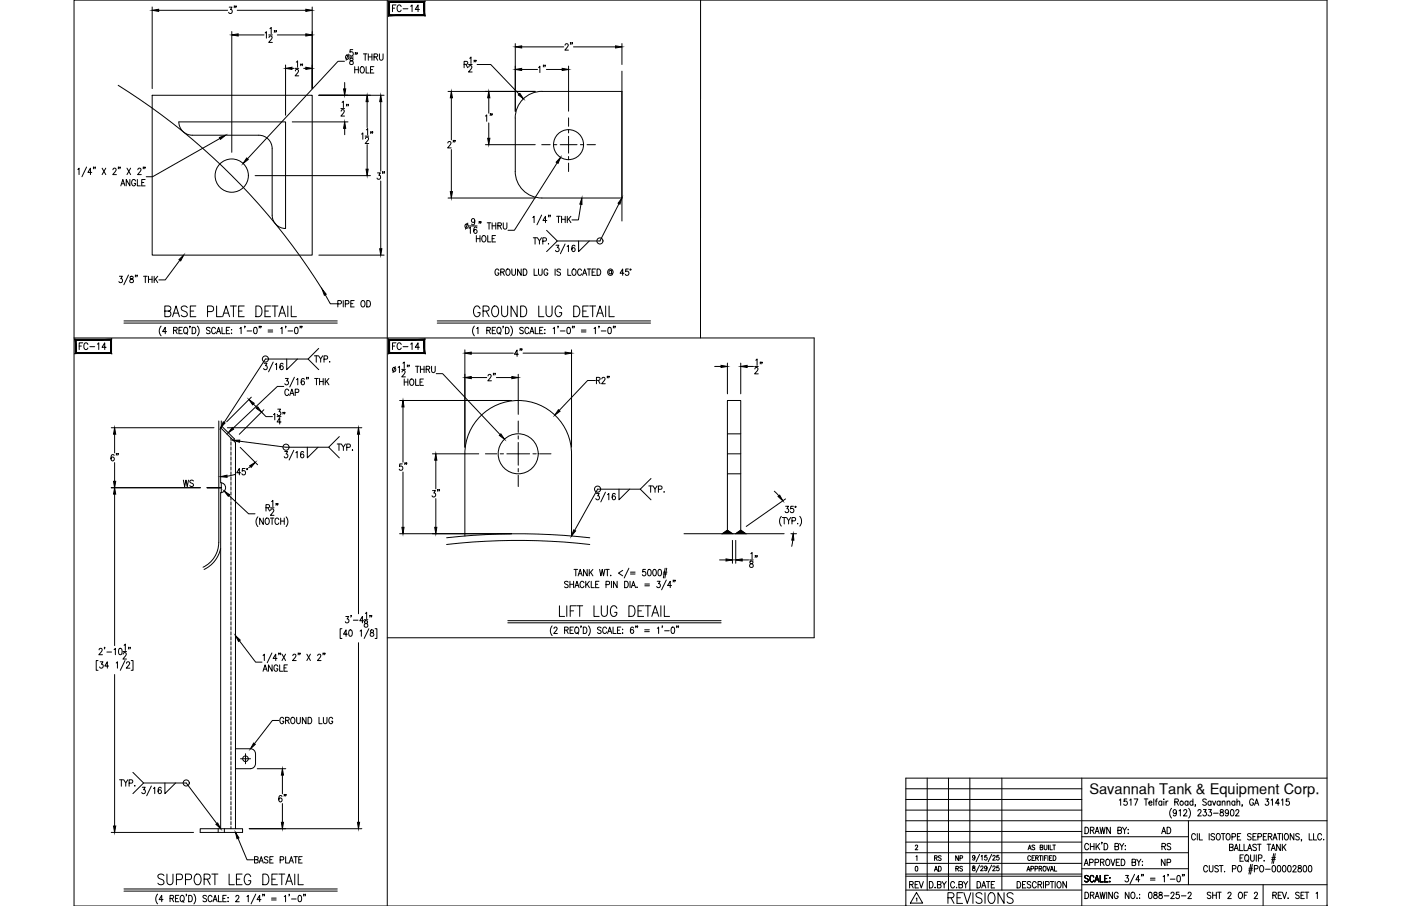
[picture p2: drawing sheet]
<svg xmlns="http://www.w3.org/2000/svg" width="432mm" height="279mm" viewBox="0 0 432 279" stroke-linecap="round" stroke-linejoin="round" font-family="sans-serif">
<defs><g id="words">
<g font-size="6.6">
<text x="49.7" y="98.8">BASE PLATE DETAIL</text>
<text x="145" y="98.8">GROUND LUG DETAIL</text>
<text x="171.4" y="191.2">LIFT LUG DETAIL</text>
<text x="47.6" y="274.1">SUPPORT LEG DETAIL</text>
<text x="291.4" y="279.8">REVISIONS</text>
</g>
<g font-size="5.7">
<text x="94.5" y="24.7" transform="rotate(-90 94.5 24.7)">12&quot;</text>
<text x="108.7" y="37" transform="rotate(-90 108.7 37)">12&quot;</text>
<text x="122.1" y="146.4">5&quot;</text>
<text x="234.6" y="176.4" transform="rotate(-90 234.6 176.4)">18&quot;</text>
</g>
<g font-size="5.3">
<text x="69.5" y="5.3">3&quot;</text>
<text x="119.9" y="4.9">FC-14</text>
<text x="173.2" y="16.6">2&quot;</text>
<text x="169.3" y="23.6" transform="rotate(-90 169.3 23.6)">1&quot;</text>
<text x="141.5" y="46.9" transform="rotate(-90 141.5 46.9)">2&quot;</text>
<text x="115.4" y="56.4">3&quot;</text>
<text x="23.6" y="109">FC-14</text>
<text x="119.9" y="109">FC-14</text>
<text x="161.9" y="111.1" transform="rotate(-90 161.9 111.1)">4&quot;</text>
<text x="153.8" y="118.5" transform="rotate(-90 153.8 118.5)">2&quot;</text>
<text x="236" y="116.4" transform="rotate(-90 236 116.4)">12&quot;</text>
<text x="33.2" y="143.2">6&quot;</text>
<text x="55.7" y="151.3">WS</text>
<text x="136.5" y="154.5" transform="rotate(-90 136.5 154.5)">3&quot;</text>
<text x="89.3" y="248.7" transform="rotate(-90 89.3 248.7)">6&quot;</text>
<text x="279.4" y="275.2">REV</text>
</g>
<g font-size="4.9">
<text x="152.8" y="38.8" transform="rotate(-90 152.8 38.8)">1&quot;</text>
<text x="96" y="112.9">TYP.</text>
<text x="103" y="140.1">TYP.</text>
<text x="85.4" y="224.4">GROUND LUG</text>
<text x="357" y="258.2">AD</text>
<text x="357.4" y="263.2">RS</text>
<text x="357" y="268.1">NP</text>
</g>
<text font-size="4.5" x="335.7" y="244.9">Savannah Tank &amp; Equipment Corp.</text>
<g font-size="4.4">
<text x="287.2" y="269.9">AD</text>
<text x="287.2" y="266.7">RS</text>
<text x="293.5" y="266.7">NP</text>
<text x="293.9" y="269.9">RS</text>
</g>
</g></defs>
<!-- layer: TEXT -->
<g fill="none" stroke="#000" stroke-width=".31">
<path d="M334.4 255.1a1.01 1.01 0 0 1 1.1 1 1.01 1.01 0 0 1-1.1 1zM336.1 256.1l.9-.2 .1-.6-1-.2v2M336.6 256.1l.6 1M337.5 257.1l.6-2 .7 2M337.7 256.4h.8M339 255.1l.4 2 .4-2 .4 2 .4-2M339.7 259.8h-.2h.2l-.2 .5M342.2 255.1v2l-1.1-2v2M344.5 256.1l1-.2 .1-.6-1.1-.2v2l1.1-.2 .1-.5-.5-.3M345 246.8l.4-.4v1.9M346 255.1l.6 1v1M347.2 255.1l-.6 1"/>
<path d="M347.3 246.4h-.8l-.1 .8a.61 .61 0 0 1 .9 .1 .61 .61 0 0 1-.1 .8 .61 .61 0 0 1-.8-.1M347.6 257h.2zM347.7 255.8v.1zM348.2 246.8l.4-.4v1.9M349.5 246.4h1.2l-.8 1.9M352.7 246.4h1.1M353.2 246.4v1.9M354.1 247.6h.9l-.1-.5a.58 .58 0 0 0-.8 .7 .58 .58 0 0 0 .9 .3M355.6 246.4v1.9M356.1 247h.5M356.7 246.4l-.3 .1-.1 .3v1.5M358.1 247.3l-.2-.2a.58 .58 0 0 0-.8 .6 .58 .58 0 0 0 1 .4"/>
<path d="M358.1 247v1.3M358.7 246.4v.2zM358.7 247.1v1.2M359.4 247v1.3M360 247l-.4 .1-.2 .5M361.1 249.3a2.24 2.24 0 0 0 0 3M362.1 247.3l.9-.1 .1-.6-1-.2v1.9M362.6 250.3l-.1 .3a.54 .54 0 0 1-.8 .1 .54 .54 0 0 1 0-.8 .54 .54 0 0 1 .8 .1l.1 .3a.9 .9 0 0 1-.6 1.3l-.4-.2M362.6 247.3l.6 1M363.4 250l.4-.3v1.9M364.8 250.1l.2-.3 .5-.1 .3 .5-1.1 1.4h1.2M366.1 247.3l-.1-.2a.58 .58 0 0 0-.8 .6 .58 .58 0 0 0 .9 .4"/>
<path d="M366.1 247v1.3M366.4 249.3a2.31 2.31 0 0 1 0 3M367.7 247.3a.56 .56 0 0 0-.8 0 .56 .56 0 0 0 0 .8 .56 .56 0 0 0 .8 0M367.7 246.4v1.9M368.4 257.5a.61 .61 0 0 0-.7-.4 .61 .61 0 0 0-.4 .7v.5a.61 .61 0 0 0 .4 .7 .61 .61 0 0 0 .7-.4M368.5 248.3h-.2h.2l-.2 .4M369 257.1v1.9M369.2 250.1l.3-.4h.4l.3 .3-1.1 1.6h1.1M369.7 257.1v1.9h.9M370.9 249.7h.9l-.5 .7a.6 .6 0 0 1 .5 .9 .6 .6 0 0 1-1.1 0M371.8 246.7l-.4-.3-.7 .3 .2 .4 .9 .7v.3l-.4 .2-.7-.2M372.5 249.7h.9l-.5 .7a.6 .6 0 0 1 .5 1 .6 .6 0 0 1-1.1-.1"/>
<path d="M372.7 257.1v1.9M373.3 247.3a.56 .56 0 0 0-.8 0 .56 .56 0 0 0 0 .8 .56 .56 0 0 0 .8 0M373.3 247v1.3M373.7 247l.5 1.3 .5-1.3M374 250.8h1.5M374.4 257.3l-.4-.2-.8 .2 .2 .5 .9 .5-.1 .6-.6 .1-.4-.3M375.2 257.2l.1-.1a1 1 0 0 1 .8 1 1 1 0 0 1-.8 .9 1.29 1.29 0 0 1-.1-1.8zM376 247.3a.56 .56 0 0 0-.7 0 .56 .56 0 0 0 0 .8 .56 .56 0 0 0 .7 0M376 247v1.3M376.2 249.8v.5a.72 .72 0 0 1 .8 .4 .72 .72 0 0 1-.3 .9 .63 .63 0 0 1-.7-.6 .63 .63 0 0 1 .8-.6l.2-.3v-.3zM376.4 257.1h1.1M376.7 247.4l.4-.4 .4 .1v1.2"/>
<path d="M376.7 247v1.3M377 257.1v1.9M378.2 257.2l.2-.1a1 1 0 0 1 .8 1 1 1 0 0 1-.8 .9 1.27 1.27 0 0 1-.2-1.8zM378.2 247.4l.4-.4 .4 .1 .1 1.2M378.2 247v1.3M378.6 250.3v.3a.54 .54 0 0 1-.8 .1 .54 .54 0 0 1 0-.8 .54 .54 0 0 1 .8 .1v.3a.9 .9 0 0 1-.6 1.3l-.3-.2M379.4 249.8l.3-.1a1.06 1.06 0 0 1 .6 .9 1.06 1.06 0 0 1-.6 1l-.3-.1-.2-.7zM379.7 258.1l1-.1v-.8l-1-.1v1.9M380.6 247.3a.56 .56 0 0 0-.8 0 .56 .56 0 0 0 0 .8 .56 .56 0 0 0 .8 0M380.6 247v1.3M380.9 250.1l.1-.3 .5-.1 .3 .5-1 1.4h1.1M381.2 247.4l.4-.4 .4 .1 .1 1.2"/>
<path d="M381.2 246.4v1.9M381.4 258h.6M382.4 257.1h-1v1.9h1M382.9 248.3l-.1 .4M385.6 257.3l-.4-.2-.7 .2 .1 .4 1 .8v.2l-.4 .3-.7-.3M386.2 258h.6M386.3 246.8a.61 .61 0 0 0-.7-.4 .61 .61 0 0 0-.5 .7v.5a.61 .61 0 0 0 .6 .8 .61 .61 0 0 0 .6-.8h-.4M386.7 248.3l.6-1.9 .6 1.9M386.9 247.7h.8M387.2 257.1h-1v1.9h1M387.7 258.1l.9-.1 .1-.8-1-.1v1.9M389.4 258h.6"/>
<path d="M390.1 246.4h.9l-.5 .7a.6 .6 0 0 1 .5 .9 .6 .6 0 0 1-1.1 0M390.4 257.1h-1v1.9h1M390.9 258l.9-.1 .1-.7-1-.1v1.9M391.4 258l.6 1M391.8 246.8l.4-.4v1.9M392.3 259l.7-1.9 .6 1.9M392.6 258.4h.8M393.8 257.1h1.1M394.3 247.7h-1.2l.8-1.3v1.9M394.3 257.1v1.9M395 246.8l.4-.4v1.9M395.3 257.1v1.9"/>
<path d="M396.2 257.2l.1-.1a1 1 0 0 1 .8 1 1 1 0 0 1-.8 .9 1.29 1.29 0 0 1-.1-1.8zM397.3 246.4h-.8l-.1 .8a.61 .61 0 0 1 .9 .1 .61 .61 0 0 1-.1 .8 .61 .61 0 0 1-.9-.1M398.8 257.1v1.9l-1.1-1.9v1.9M400.5 257.3l-.4-.2-.7 .2 .1 .5 .9 .5a.48 .48 0 0 1-.3 .7l-.7-.3M401.2 258.9l-.2 .5M403.5 257.1v1.9h1M404.9 257.1v1.9h.9M407.3 257.5a.62 .62 0 0 0-.7-.4 .62 .62 0 0 0-.5 .7v.5a.62 .62 0 0 0 .5 .7 .62 .62 0 0 0 .7-.4M408 258.8v.2zM282.1 260.9l.3-.3 .4 .3-.7 1.2h.8M282.2 267.2h.2a.82 .82 0 0 1 .5 .7 .82 .82 0 0 1-.5 .7l-.3-.2zM282.3 264.2l.3-.3v1.5"/>
<path d="M282.4 277.1l.2-.2v1M282.5 275.2l1.9 3.3h-3.8zM288.2 273.6v.2zM288.9 272.8l1-.1v-.8l-1-.1v2l1.1-.2v-.4l-.4-.4M290.4 271.8l.6 1v1M291.7 271.8l-.7 1M294.2 272.3a.62 .62 0 0 0-.7-.5 .62 .62 0 0 0-.5 .8v.5a.62 .62 0 0 0 .5 .7 .62 .62 0 0 0 .7-.5M295.6 272.8l.9-.1 .1-.7-1-.2v2l1-.2 .1-.4-.4-.4M297 271.8l.6 1v1M298.3 271.8l-.7 1M299.8 267.1v.4a.55 .55 0 0 1 .7 .4 .55 .55 0 0 1-.3 .6 .47 .47 0 0 1-.5-.5 .47 .47 0 0 1 .6-.4l.1-.5zM300.5 264.3a.43 .43 0 0 1-.7 .3 .43 .43 0 0 1 .1-.8h.2a.82 .82 0 0 1 .4 .7 .82 .82 0 0 1-.5 .8l-.2-.3"/>
<path d="M301.1 271.8a1 1 0 0 1 1.2 1 1 1 0 0 1-1.2 1zM301.9 266.8l-1.1 2.2M301.9 263.5l-1.1 2.2M302.3 267.4l.2-.3 .5 .2-.8 1.2h.9M302.4 264.1l.3-.3v1.5M302.6 273.8l.6-2 .6 2M304 271.8h1.1M304.1 263.8h-.5l-.1 .6a.46 .46 0 0 1 .7 0 .46 .46 0 0 1-.1 .7 .46 .46 0 0 1-.7-.1M304.2 267.5a.4 .4 0 0 1-.4 .5 .4 .4 0 0 1-.4-.5l.4-.4a.81 .81 0 0 1 .4 .7 .81 .81 0 0 1-.5 .7l-.2-.2M304.6 271.8v2M305.6 266.8l-1 2.2M305.6 263.5l-1 2.2"/>
<path d="M306 267.4l.2-.3 .5 .2-.8 1.2h.9M306 264.1l.1-.3h.4l.2 .4-.8 1.1h.9M306.6 271.8h-1.1v2M307.8 267.1h-.5l-.1 .6a.46 .46 0 0 1 .7 0 .46 .46 0 0 1-.1 .7 .46 .46 0 0 1-.7-.1M307.8 263.8h-.5l-.1 .6a.46 .46 0 0 1 .7 0 .46 .46 0 0 1-.1 .7 .46 .46 0 0 1-.7-.1M313.5 271.8a1 1 0 0 1 1.1 1 1 1 0 0 1-1.1 1zM316.2 271.8h-1v2h1M316.5 268.6l.5-1.4 .4 1.4M316.7 268.2h.6M316.9 262.1l.5-1.5 .4 1.5M317.1 261.6h.5M317.6 264.2a.46 .46 0 0 0-.5-.3 .46 .46 0 0 0-.3 .5v.4a.46 .46 0 0 0 .3 .6 .46 .46 0 0 0 .5-.4"/>
<path d="M317.7 272.1l-.4-.3-.7 .3 .1 .5 .9 .5a.48 .48 0 0 1-.3 .7l-.7-.3M317.7 267.9h.8v-.7h-.8v1.4M318.1 264.6h.5M318.9 263.9h-.8v1.5h.8M318.9 260.8l-.3-.2-.5 .2 .1 .4 .7 .4-.3 .5-.5-.2M319 267.9h.7v-.7h-.7v1.4M319.2 264.6l.7-.1v-.6h-.7v1.5M319.4 272.3a.62 .62 0 0 0-.8-.5 .62 .62 0 0 0-.4 .8v.5a.62 .62 0 0 0 .4 .7 .62 .62 0 0 0 .8-.5M319.6 264.6l.4 .8M319.9 272.8l1-.1 .1-.7-1.1-.2v2M320.3 267.9l.7-.1v-.6h-.7v1.4M320.3 263.9h.8"/>
<path d="M320.5 272.8l.6 1M320.6 261.3l.7-.1 .1-.5-.8-.1v1.5l.8-.2v-.5l-.3-.1M320.7 267.9l.4 .7M320.7 263.9v1.5M321.4 263.9v1.5M321.6 271.8v2M321.7 267.2a.68 .68 0 0 1 .7 .7 .68 .68 0 0 1-.7 .7l-.2-.5zM321.8 260.6v1l.4 .5 .4-.2 .1-1.3M321.9 264.6h.5M322.2 272.9l1-.1v-.9l-1-.1v2M322.6 267.2l.5 1.4 .5-1.4M322.7 263.9h-.8v1.5"/>
<path d="M323 263.9v1.5M323.2 260.6v1.5M323.5 264.6h.4M323.6 260.6v1.5h.8M323.7 271.8h1.1M323.7 268.6l.5-1.4 .5 1.4M323.9 268.2h.6M324.2 263.9h-.7v1.5h.7M324.3 271.8v2M324.5 260.6h.8M324.6 263.9a.75 .75 0 0 1 .9 .7 .75 .75 0 0 1-.9 .8zM324.9 260.6v1.5"/>
<path d="M325 267.2v1.4h.7M325.2 271.8v2M326.1 271.9l.1-.1a1.01 1.01 0 0 1 .9 1 1.01 1.01 0 0 1-.9 1 1.27 1.27 0 0 1-.1-1.9zM328.7 271.8v2l-1.1-2v2M334.2 266.9l.6-1.9 .6 1.9M334.4 275.1a1 1 0 0 1 1.1 1 1 1 0 0 1-1.1 1zM334.4 266.3h.8M335.4 270.3l-.4-.3-.7 .3 .2 .4 .9 .7v.3l-.4 .3-.7-.3M335.5 260.6a.62 .62 0 0 0-.7-.5 .62 .62 0 0 0-.5 .8v.4a.62 .62 0 0 0 .5 .8 .62 .62 0 0 0 .7-.5M335.8 266l1-.1 .1-.7-1.1-.2v1.9M336.1 276.1l.9-.1 .1-.7-1-.2v2M336.1 260.1v2"/>
<path d="M336.1 261h1.1M336.6 276.1l.6 1M337.1 270.5a.61 .61 0 0 0-.7-.5 .61 .61 0 0 0-.5 .7v.5a.61 .61 0 0 0 .5 .8 .61 .61 0 0 0 .7-.5M337.2 260.1v2M337.4 272l.7-2 .6 2M337.5 266l1-.1v-.7l-1-.2v1.9M337.5 277.1l.6-2 .7 2M337.7 271.3h.8M337.7 276.5h.8M337.8 260.1v2M338.2 260.9l.7 1.2M338.9 260.1l-1.1 1.3"/>
<path d="M339 275.1l.4 2 .4-2 .4 2 .4-2M339.1 270v2h1M339.2 265.9l.9-.1v-.7l-.9-.1v1.9M339.7 265.9l.6 1M340.3 260.1a1 1 0 0 1 1.1 1 1 1 0 0 1-1.1 1zM340.5 270.9h.6M341.1 265.1l.1-.1a1 1 0 0 1 .9 .9 1 1 0 0 1-.9 1 1.26 1.26 0 0 1-.1-1.8zM341.1 275.1v2M341.5 270h-1v2h1M342 271.9h.1zM342.1 270.6v.2zM342.4 265l.6 1.9 .6-1.9"/>
<path d="M342.9 275.1v2l-1.2-2v2M343.6 261l1-.1v-.7l-1-.1v2l1.1-.2 .1-.5-.4-.4M344 265.9h.7M344.6 275.6a.62 .62 0 0 0-.7-.5 .62 .62 0 0 0-.5 .8v.5a.62 .62 0 0 0 .6 .7 .62 .62 0 0 0 .6-.7h-.4M345.1 260.1l.6 .9v1.1M345.1 265h-1.1v1.9h1.1M345.6 265a1 1 0 0 1 1.1 .9 1 1 0 0 1-1.1 1zM346.4 260.1l-.7 .9M346.8 260.8v.1zM346.8 261.9v.2zM346.9 270h.9l-.5 .7a.6 .6 0 0 1 .5 1 .6 .6 0 0 1-1.1-.1M348 275.1v2l-1.2-2v2"/>
<path d="M348.8 275.2l.2-.1a1 1 0 0 1 .8 1 1 1 0 0 1-.8 1 1.29 1.29 0 0 1-.2-1.9zM348.9 265.9l1-.1v-.7l-1-.1v1.9l1-.1 .1-.5-.4-.4M349.7 269.6l-1.4 3M350.4 265l.6 .9v1M350.4 277h.1zM351.2 275.8h.1M351.2 276.9h.1M351.3 271.3h-1.2l.8-1.3v2M351.6 265l-.6 .9M351.9 269.7h-.1h.1l-.1 .5M352 266.8h.2zM352.1 265.6v.2z"/>
<path d="M352.4 269.7l-.1 .5M354.2 275.2l.4-.1a1.15 1.15 0 0 1-.2 2l-.4-.4v-.4zM354.6 270.8h1.4M354.6 271.4h1.4M355.7 275.2v.6a.72 .72 0 0 1 .9 .4 .72 .72 0 0 1-.3 .9 .64 .64 0 0 1-.8-.7 .64 .64 0 0 1 .9-.5l.2-.3-.1-.4zM357.3 275.2v.6a.72 .72 0 0 1 .9 .4 .72 .72 0 0 1-.3 .9 .64 .64 0 0 1-.8-.7 .64 .64 0 0 1 .8-.5l.3-.3-.1-.4zM358.5 270.4l.4-.4v2M358.8 276.3h1.5M360.1 269.7l-.2 .5M360.7 271.1h1.4M360.9 275.6l.3-.5h.3l.4 .4-.3 .7-.8 .9h1.2M362.9 270.1l.3-.1a1.09 1.09 0 0 1 .6 1 1.09 1.09 0 0 1-.6 1 1.43 1.43 0 0 1-.3-1.9z"/>
<path d="M363.4 275.1h-.8l-.1 .9a.61 .61 0 0 1 .9 0 .61 .61 0 0 1-.1 .9 .61 .61 0 0 1-.9-.2M364.1 276.3h1.4M364.5 269.7l-.1 .5M365 269.7h-.2h.2l-.2 .5M366.2 275.6l.3-.5h.3l.3 .4-.2 .7-.8 .9h1.1M372.2 267.4a.61 .61 0 0 0-.8-.5 .61 .61 0 0 0-.4 .8v.4a.61 .61 0 0 0 .4 .8 .61 .61 0 0 0 .8-.5M372.7 266.9v1.4l.5 .6 .6-.3v-1.7M373.2 275.4l-.4-.3-.7 .3 .1 .5 .9 .5a.48 .48 0 0 1-.3 .7l-.7-.3M373.8 275.1v2M373.8 276.1h1.1M374.9 275.1v2M375.3 275.1h1.1"/>
<path d="M375.5 267.2l-.4-.3-.7 .3 .2 .5 .9 .6v.3l-.4 .3-.7-.3M375.8 266.9h1.2M375.8 275.1v2M376.4 266.9v2M377.4 268.7v.2zM378.5 275.6l.3-.5 .5 .1 .1 .3-1 1.6h1.1M378.9 261.3l1-.1 .1-.7-1.1-.1v1.9l1.1-.2 .1-.4-.4-.4M379.8 267.9h1l.1-.8-1.1-.2v2M380.4 262.3l.6-1.9 .7 1.9M380.6 261.7h.8M381.7 267l.2-.1a1.02 1.02 0 0 1 .8 1 1.02 1.02 0 0 1-.8 1 1.27 1.27 0 0 1-.2-1.9zM382 275.2l.1-.1a1 1 0 0 1 .9 1 1 1 0 0 1-.9 1 1.27 1.27 0 0 1-.1-1.9z"/>
<path d="M382.1 260.4v1.9h.9M382.2 264.6h.6M383.2 263.6h-1v2h1M383.4 260.4v1.9h1M383.5 276.1h.6M383.8 263.9l.3-.3a1 1 0 0 1 .8 1 1 1 0 0 1-.8 1l-.5-.7zM384.3 265.2l.5 .6M384.5 275.1h-1v2M384.5 262.3l.7-1.9 .6 1.9M384.8 261.7h.8M384.9 268.3h1.1M384.9 267.8h1.2"/>
<path d="M385.4 263.6v1.4l.5 .6 .6-.3 .1-1.7M385.5 266.6l-.6 3M386 266.6l-.6 3M386.6 275.6l.3-.5 .5 .1 .2 .3-.3 .7-.8 .9h1.1M386.6 267.9h1v-.8l-1-.2v2M387.2 263.6v2M387.2 260.6l-.4-.2-.7 .2 .2 .5 .8 .4v.7l-.6 .1-.4-.3M387.6 260.4h1.1M387.9 264.7l.9-.1 .1-.8-1-.2v2M388.1 260.4v1.9M388.5 267l.2-.1a1.01 1.01 0 0 1 .8 1 1.01 1.01 0 0 1-.8 1 1.29 1.29 0 0 1-.2-1.9zM389.6 265.4v.2z"/>
<path d="M390 268.1h1.5M390.5 260.4h1.1M391.1 260.4v1.9M391.8 262.3l.6-1.9 .7 1.9M391.9 265h1.1M392 264.5h1.1M392 261.7h.8M392.3 276.1l1-.1v-.8l-1-.1v2M392.3 267l.2-.1a1.09 1.09 0 0 1 .7 1 1.09 1.09 0 0 1-.7 1 1.43 1.43 0 0 1-.2-1.9zM392.6 263.2l-.6 3.1M392.9 276.1l.5 1M393 263.2l-.5 3.1"/>
<path d="M393.9 267l.2-.1a1.09 1.09 0 0 1 .7 1 1.09 1.09 0 0 1-.7 1l-.2-.1-.3-.7zM394 276.1h.6M394.6 260.4v1.9l-1.1-1.9v1.9M395 275.1h-1v2h1M395.2 260.4v1.9M395.2 275.1l.7 2 .6-2M395.5 267l.2-.1a1.09 1.09 0 0 1 .7 1 1.09 1.09 0 0 1-.7 1l-.4-.4-.1-.4zM395.6 261.2l.7 1.1M396.3 260.4l-1.1 1.3M396.9 277h.2zM397.1 267l.2-.1a1.08 1.08 0 0 1 .7 1 1.08 1.08 0 0 1-.7 1l-.5-.8zM398.5 267.4l.3-.5h.3l.4 .4-.3 .6-.8 1h1.1"/>
<path d="M400.2 267v.6a.73 .73 0 0 1 .8 .4 .73 .73 0 0 1-.3 .9 .64 .64 0 0 1-.7-.7 .64 .64 0 0 1 .8-.5l.3-.3-.1-.4zM400.4 275.4l-.4-.3-.7 .3 .1 .4 1 .7v.3l-.4 .3-.7-.3M401 276.1h.6M401.8 267l.3-.1a1.09 1.09 0 0 1 .6 1 1.09 1.09 0 0 1-.6 1l-.3-.1-.2-.7zM402 275.1h-1v2h1M402.3 275.1h1.1M402.8 275.1v2M403.5 267l.2-.1a1.09 1.09 0 0 1 .6 1 1.09 1.09 0 0 1-.6 1 1.43 1.43 0 0 1-.2-1.9zM405.6 275.5l.4-.4v2"/>
<circle cx="364.2" cy="247.6" r=".62"/>
</g>
<!-- layer: 0 -->
<g fill="none" stroke="#000" stroke-width=".31">
<path d="M22.8 0h386.2v279.4h-386.2zM119.4 0v279.4M215.9 0v104.2M22.8 104.2h228.1v92.5h-131.5M285.8 240v34.5M292.3 240v34.5M298.9 240v34.5M308.8 240v34.5M333.4 240v39.4M409 240h-129.8v39.4M279.2 253.1h129.8M279.2 259.7h54.2"/>
<path d="M279.2 256.4h54.2M279.2 249.8h54.2M279.2 246.5h54.2M279.2 243.2h54.2M333.4 258h32.9M366.3 253.1v19.7M279.2 263h87.1M279.2 274.5h54.2M279.2 269.6h54.2M279.2 270.2h54.2M279.2 266.3h54.2M333.4 267.9h32.9"/>
<path d="M333.4 272.8h75.6M389.3 272.8v6.6"/>
</g>
<!-- layer: SHOP TAG -->
<path d="M279.2 279.4h.1M409 279.4h.1" fill="none" stroke="#000" stroke-width=".31"/>
<!-- layer: DIM -->
<g fill="none" stroke="#000" stroke-width=".31">
<path d="M46.9 2.2v25.1M48.9 3.2h21.2M71.4 9.7v37.3M73.1 3.2h21.2M73.4 10.8h8M81.7 10.2l.4-.4v2M82.8 10.8h1.1M82.9 11.6l.3-.5 .5 .1 .2 .3-.3 .6-.8 1h1.1M83.2 8.8l.4-.3v1.9M84.7 9.5h-.2h.2l-.2 .5M85.2 9.5h-.2h.2l-.2 .5M85.5 10.8h8.8"/>
<path d="M96.2 2.2v25.1M106.2 18.9h-2l-27.9 30.1M107.4 16.7l-.7 1.9M107.8 17.6h1.1M107.9 18v.6a.72 .72 0 0 1 .9 .4 .72 .72 0 0 1-.3 .9 .63 .63 0 0 1-.8-.7 .63 .63 0 0 1 .9-.5l.2-.3-.1-.4zM108.7 15.3h-.8l-.1 .9a.61 .61 0 0 1 .9 0 .61 .61 0 0 1 0 .8 .61 .61 0 0 1-.9-.1M109.6 16.3l-.1 .5M110.1 16.3h-.2h.2l-.2 .5M112 16.6h1.1M112.6 16.6v2M113.5 17.5h1.1M113.5 16.6v2"/>
<path d="M114.6 16.6v2M115.3 17.5h.9l.1-.7-1-.2v2M115.8 17.5l.6 1.1M116.9 16.6v1.4l.5 .6 .6-.3 .1-1.7M143 19.9l1-.1 .1-.7-1.1-.2v2M143.6 19.9l.6 1M144.4 19.9h1.1M144.8 18l.4-.4v2M146.2 18.6h-.1h.1l-.1 .5M146.7 18.6l-.1 .5M147 19.9h4.3l8.7 9.1M158.8 13.4v21"/>
<path d="M160.8 14.5h13M176.7 14.5h13M191.7 13.4v6.5M88 20v15.5M90.1 37.6h17.2M98.3 29.4h20.1M106.2 25.4v2M106.2 39.6v2M109.3 20.6v1.9M109.3 21.5h1.1M110.4 20.6v1.9M111.3 20.6a.98 .98 0 0 1 1.1 .8 .98 .98 0 0 1-.6 1.1 1.06 1.06 0 0 1-.9-.8 1.06 1.06 0 0 1 .4-1.1z"/>
<path d="M112.8 20.6v1.9h1M113.2 31.3v8M114.2 21.5h.6M115.2 20.6h-1v1.9h1M117.3 31.3v21.5M138.1 28.2h26.9M139.1 30.2v12.9M144.5 20.7l.3-.5 .5 .1 .1 .3-.2 .7-.8 .9h1.1M150.6 30.2v4.7M150.6 37.9v4.8M160.8 21.4h4.9M168.4 21.4h4.9"/>
<path d="M175.2 20.4v13.9M24 52.2l.4-.3v1.9M26.7 51.5l-1.4 3M28.3 53.2h-1.2l.8-1.3v1.9M28.9 51.6l-.1 .4M29.4 51.6l-.1 .4M31.5 51.9l1.1 1.9M32.6 51.9l-1.1 1.9M34.8 52.3l.4-.4h.3l.3 .3-1 1.6h1.1M36.6 51.6l-.2 .4M37.1 51.6l-.2 .4M37.2 57.3l.7-1.9 .6 1.9"/>
<path d="M37.5 56.7h.8M39.1 51.9l1.2 1.9M40 55.4v1.9l-1.1-1.9v1.9M40.3 51.9l-1.2 1.9M41.8 55.8a.62 .62 0 0 0-.8-.4 .62 .62 0 0 0-.4 .7v.5a.62 .62 0 0 0 .6 .7 .62 .62 0 0 0 .6-.7h-.4M42.3 55.4v1.9h1M42.5 52.3l.3-.4h.3l.4 .3-1.1 1.6h1.1M43.7 56.3h.6M44.3 51.6h-.2h.2l-.2 .4M44.7 51.6l-.1 .4M44.7 55.4h-1v1.9h1M67.8 42.7l-20.8 11.8h-1.9"/>
<path d="M78.6 54.2h35.6M111.4 41.4l.4-.4v1.9M112.5 42h1.2M112.6 42.8l.2-.4 .5-.1 .3 .6-1.1 1.4h1.2M112.9 40l.4-.3v1.9M113.2 44.6v7.6M114.4 40.7h-.2h.2l-.2 .5M114.9 40.7h-.2h.2l-.2 .5M117.3 55.8v20.9M139.1 46.1v13M149.6 44.6h15.4M171.7 50.2l-13.2 20.8h-1.9"/>
<path d="M98.3 78.7h20.1M138.1 61.1h26.9M144.2 68.8l-.7 1.9M144.6 70.4l.4-.4v2M144.6 69.7h2.4M146.3 68.1a.53 .53 0 0 1-.7 .3 .53 .53 0 0 1-.2-.8 .53 .53 0 0 1 .9 .1v.4a.92 .92 0 0 1-.6 1.3l-.3-.3M146.8 72.6v2M146.8 73.6h1.1M147 70.3l-.4-.3a1.1 1.1 0 0 0-.6 1 1.1 1.1 0 0 0 .6 1 .57 .57 0 0 0 .4-.8 .57 .57 0 0 0-.9-.1l-.1 .2M147.8 68.4l-.2 .5M147.9 72.6v2M148.3 68.4h-.2h.2l-.2 .5"/>
<path d="M148.8 72.7l.2-.1a1 1 0 0 1 .8 1 1 1 0 0 1-.8 1 1.24 1.24 0 0 1-.2-1.9zM150.2 68.7h1.1M150.3 72.6v2h1M150.7 68.7v2M151.7 69.6h1.1M151.7 68.7v2M151.7 73.6h.6M152.7 72.6h-1v2h1M152.8 68.7v2M153.4 69.6h1l.1-.7-1.1-.2v2M154 69.6l.6 1.1M155.1 68.7v1.4l.5 .6 .5-.3 .1-1.7"/>
<path d="M164.2 67.1l.4-.4v2M164.4 73.3h1.1M164.9 73.3v2M165.6 73.3l.7 1v1M166.9 73.3l-.6 1M166.9 66.3l-1.4 3M167.3 74.4l1-.1v-.8l-1-.2v2M168.5 71l3.3 3.3-3.3 3.3M168.5 68h-1.2l.8-1.3v2M169 75.2h.1zM169.2 66.4l-.2 .5M169.7 66.4h-.2h.2l-.2 .5"/>
<path d="M171.4 75.6h.9l-.5 .8a.6 .6 0 0 1 .5 .9 .6 .6 0 0 1-1.1-.1M171.6 66.7h1.1M172.1 66.7v2M173.1 66.7v2M173.1 67.6h1.1M174.2 75.2l-1.5 3.1M174.2 66.7v2M174.8 76l.4-.4v2M174.8 66.7v2M175.2 67.5l.8 1.2M176 66.7l-1.2 1.3M177.2 75.9l-.3-.3a1.09 1.09 0 0 0-.7 1 1.09 1.09 0 0 0 .6 1 .56 .56 0 0 0 .5-.5 .56 .56 0 0 0-.5-.6 .56 .56 0 0 0-.6 .4"/>
<path d="M178.3 74.3v3.3l3.3-3.3M179 63l-.7 4.8h-2M190.8 62.8l-5.9 11.5h-13.1M36.8 85.2h.9l-.5 .8a.6 .6 0 0 1 .5 .9 .6 .6 0 0 1-1-.1M38.2 99h65.7M38.2 99.6h65.7M39.6 84.8l-1.4 3M40.2 85.3v.6a.72 .72 0 0 1 .8 .4 .72 .72 0 0 1-.3 .9 .63 .63 0 0 1-.7-.7 .63 .63 0 0 1 .8-.5l.2-.3v-.4zM41.8 84.9h-.1h.1l-.1 .5M42.3 84.9l-.1 .5M44.2 85.2h1.2M44.8 85.2v2"/>
<path d="M45.8 85.2v2M45.8 86.1h1.1M46.9 85.2v2M47.5 85.2v2M47.9 86l.7 1.2M48.6 85.2l-1.1 1.3M55.4 80.3l-4.5 6h-1.9M100.2 90.9l1.6 2.8h2M104.1 93.7l1-.1 .1-.7-1.1-.2v2M105.8 92.7v2M106.4 93.7l1-.1v-.8l-1-.1v2M108.1 93.6h.7"/>
<path d="M109.2 92.7h-1.1v2h1.1M111.4 93l.3-.3a1 1 0 0 1 .8 1 1 1 0 0 1-.8 1l-.5-.8zM113.1 92.7a1 1 0 0 1 1.1 1 1 1 0 0 1-1.1 1zM134.8 99h65.7M134.8 99.6h65.7M153.8 83.4a.61 .61 0 0 0-.8-.4 .61 .61 0 0 0-.4 .7v.5a.61 .61 0 0 0 .6 .7 .61 .61 0 0 0 .6-.7h-.4M154.3 83.9l1-.1 .1-.7-1.1-.1v1.9M154.9 83.9l.5 1M156.2 83.1l.2-.1a1 1 0 0 1 .8 .9 1 1 0 0 1-.8 1 1.24 1.24 0 0 1-.2-1.8zM157.8 83v1.4l.4 .5 .6-.3 .1-1.6M160.6 83v1.9l-1.1-1.9v1.9M161.3 83a1 1 0 0 1 1.1 .9 1 1 0 0 1-1.1 1z"/>
<path d="M164.6 83v1.9h1M166 83v1.4l.5 .5 .5-.3 .1-1.6M168.8 83.4a.61 .61 0 0 0-.7-.4 .61 .61 0 0 0-.4 .7v.5a.61 .61 0 0 0 .6 .7 .61 .61 0 0 0 .5-.7h-.4M171.1 83v1.9M172.8 83.2l-.4-.2-.8 .2 .2 .5 .9 .5-.1 .6-.6 .1-.4-.3M175 83v1.9h1M176.6 83.1l.2-.1a1 1 0 0 1 .8 .9 1 1 0 0 1-.8 1 1.24 1.24 0 0 1-.2-1.8zM179.2 83.4a.62 .62 0 0 0-.7-.4 .62 .62 0 0 0-.5 .7v.5a.62 .62 0 0 0 .5 .7 .62 .62 0 0 0 .7-.4M179.6 84.9l.6-1.9 .6 1.9M179.8 84.3h.8M181 83h1.1M181.5 83v1.9"/>
<path d="M182.5 83.9h.6M183.5 83h-1v1.9h1M184 83a1 1 0 0 1 1.2 .9 1 1 0 0 1-1.2 1zM188.5 83.7l-.2-.3a.51 .51 0 0 0-.6 .6 .51 .51 0 0 0 .7 .4l.1-.2M188.5 83.4v1a.67 .67 0 0 0 .5-.7 .67 .67 0 0 0-.5-.6 .91 .91 0 0 0-1.2 .9 .91 .91 0 0 0 1.4 .6M192.3 84.3h-1.2l.8-1.3v1.9M193.7 83h-.8l-.1 .8a.62 .62 0 0 1 .9 0 .62 .62 0 0 1-.1 .9 .62 .62 0 0 1-.9-.1M49.7 100.6a2.24 2.24 0 0 0 0 3M51.3 102.3h-1.2l.8-1.4v2M53.5 101.9l.9-.1 .1-.7-1-.2v2M54 101.9l.6 1M55.2 101.9h.6"/>
<path d="M56.2 100.9h-1v2h1M56.9 101l.2-.1a1 1 0 0 1 .8 1 1 1 0 0 1-.8 1 1.28 1.28 0 0 1-.2-1.9zM57.3 102.5l.5 .6M58.6 100.7l-.2 .4M59.2 100.9a1 1 0 0 1 1.2 1 1 1 0 0 1-1.2 1zM60.8 100.6a2.3 2.3 0 0 1 0 3M64.7 101.2l-.4-.3-.5 .1-.1 .6 .9 .5 .1 .5-.4 .3-.7-.3M66.4 101.4a.62 .62 0 0 0-.7-.4 .62 .62 0 0 0-.5 .7v.5a.62 .62 0 0 0 .5 .7 .62 .62 0 0 0 .7-.5M66.7 102.9l.7-2 .6 2M67 102.3h.8M68.4 100.9v2h1M69.8 101.9h.6"/>
<path d="M70.8 100.9h-1v2h1M71.4 101.6v.2zM71.4 102.7v.2zM73.9 101.3l.4-.4v2M75.5 100.7h-.1h.1l-.1 .4M76.2 102.1h1.4M78.4 101h.6l.2 .3v1.2l-.4 .4-.4-.1-.2-.3-.1-.7zM80 100.7h-.2h.2l-.2 .4M80.5 100.7l-.2 .4M81.4 112h.9l-.5 .8a.6 .6 0 0 1 .5 .9 .6 .6 0 0 1-1-.1M82.6 101.8h1.5M82.6 102.4h1.5"/>
<path d="M84.2 111.7l-1.4 3M84.9 112.4l.3-.4v2M86.5 101.3l.4-.4v2M87.2 112.3l-.3-.3a1.09 1.09 0 0 0-.6 1 1.09 1.09 0 0 0 .5 1 .57 .57 0 0 0 .5-.8 .57 .57 0 0 0-.9-.1l-.1 .2M87.5 119.2h-2l-13.7 12.9M87.9 116.7h.9l-.5 .8a.6 .6 0 0 1 .5 .9 .6 .6 0 0 1-1-.1M88.1 100.7l-.1 .4M88.4 110.7v3.3l3.3-3.3M88.8 102.1h1.4M90.7 116.3l-1.4 3M91 101l.2-.1a1.07 1.07 0 0 1 .7 1 1.07 1.07 0 0 1-.7 1l-.2-.1-.2-.7zM91.4 117.1l.4-.4v2"/>
<path d="M92.6 100.7h-.2h.2l-.2 .4M93.1 100.7l-.2 .4M93.8 117l-.3-.3a1.1 1.1 0 0 0-.7 1 1.1 1.1 0 0 0 .6 1 .56 .56 0 0 0 .5-.6 .56 .56 0 0 0-.5-.5 .56 .56 0 0 0-.6 .4M94.6 116.4l-.2 .5M95 110.7h-13.2l-12.7 19.6M95.1 116.4h-.2h.2l-.2 .5M97 116.7h1.1M97.5 116.7v2M98.5 116.7v2M98.5 117.7h1.1M99.6 116.7v2M100.2 116.7v2"/>
<path d="M100.6 117.6l.8 1.1M101.4 116.7l-1.2 1.3M121.8 113l-.7 1.9M122.7 113.3l.4-.4v2M123.8 113.9h1.1M123.9 114.7l.3-.4h.5l.2 .3-.3 .7-.8 .9h1.1M124.2 112l.4-.4v2M124.6 116.9v2M124.6 117.8h1.1M125.7 112.6h-.2h.2l-.2 .5M125.7 116.9v2M126.2 112.6h-.2h.2l-.2 .5"/>
<path d="M126.6 117a.98 .98 0 0 1 1 .7 .98 .98 0 0 1-.5 1.2 1.06 1.06 0 0 1-.9-.8 1.06 1.06 0 0 1 .4-1.1zM128.1 112.9h1.1M128.1 116.9v2h1M128.6 112.9v2M129.5 117.8h.6M129.6 113.9h1.1M129.6 112.9v2M130.5 116.9h-1v2h1M130.7 112.9v2M131.3 113.9l1-.1 .1-.7-1.1-.2v2M131.9 113.9l.5 1M133 112.9v1.4l.5 .6 .5-.3 .1-1.7"/>
<path d="M134.5 115.2h1.9l17.7 18.8M143.3 107.9v30M145.2 108.9h13M145.2 116.4h4.8M146.2 100.6a2.3 2.3 0 0 0 0 3M146.9 101.3l.4-.4v2M150 101.9l1-.1v-.8l-1-.1v2M150.6 101.9l.6 1M151.7 101.9h.7M152.8 100.9h-1.1v2h1.1M153 116.4h4.8M153.5 101l.1-.1a1 1 0 0 1 .9 1 1 1 0 0 1-.9 1 1.24 1.24 0 0 1-.1-1.9z"/>
<path d="M153.9 102.5l.4 .6M155.2 100.7h-.2h.2l-.2 .4M155.8 100.9a1 1 0 0 1 1.1 1 1 1 0 0 1-1.1 1zM157.4 100.6a2.24 2.24 0 0 1 0 3M159.7 115.4v12.4M161.2 108.9h13M161.3 101.2l-.4-.3-.7 .3 .1 .5 .8 .4v.7l-.5 .1-.4-.3M163 101.4a.61 .61 0 0 0-.8-.5 .61 .61 0 0 0-.4 .8v.5a.61 .61 0 0 0 .4 .7 .61 .61 0 0 0 .8-.5M163.3 102.9l.6-2 .7 2M163.5 102.3h.8M165 100.9v2h.9M166.3 101.9h.7"/>
<path d="M167.4 100.9h-1.1v2h1.1M167.9 101.6v.2zM167.9 102.7v.2zM170.5 101.3l.4-.4v2M172.1 100.7l-.2 .4M172.7 102.1h1.4M174.9 101l.3-.1a1.06 1.06 0 0 1 .6 1 1.06 1.06 0 0 1-.6 1l-.4-.4-.1-.4zM176.1 107.9v30M176.5 100.7l-.1 .4M177 100.7l-.1 .4M179.2 101.8h1.4M179.2 102.4h1.4"/>
<path d="M183.1 101.3l.4-.4v2M183.5 117.3h-2.4l-8.7 9.3M183.8 117.3l1-.1 .1-.7-1.1-.1v1.9M184.4 117.3l.6 1M184.7 100.7l-.2 .4M185.3 102.1h1.5M185.5 116.8l.3-.4h.4l.3 .3-1.1 1.6h1.1M187.3 116.1l-.2 .4M187.6 101h.6l.2 .3v1.2l-.4 .4-.6-.4zM187.7 116.1h-.1h.1l-.1 .4M189.1 100.7l-.1 .4M189.6 100.7h-.1h.1l-.1 .4"/>
<path d="M220.3 113h1.9M224.2 112v9.5M228.3 112v9.5M34.3 131.9h31.7M35.3 133.9v5.8M70.1 131.9h41.4M73.9 136.1l14.3 1.8h13.1M74 138l5.4 5.3M77.4 122.5l-7.5 7.6M78.1 124.6l1.1 1.1M80.6 127.1l1.4 1.4h2M81.3 126.4l-7.6 7.5"/>
<path d="M84.3 127.9l.4-.4v2M85.4 128.5h1.2M85.6 126.2h.9l-.5 .7a.6 .6 0 0 1 .5 1 .6 .6 0 0 1-1.1-.1M86.6 130.1h-1.2l.8-1.3v2M87.3 127.2l-.1 .5M87.8 139.2h.8l-.4 .8a.59 .59 0 0 1 .5 .9 .59 .59 0 0 1-1.1-.1M87.8 127.2l-.1 .5M89 120.5a.61 .61 0 0 0-.8-.5 .61 .61 0 0 0-.4 .8v.4a.61 .61 0 0 0 .4 .8 .61 .61 0 0 0 .8-.5M89.3 122l.7-2 .6 2M89.6 121.3h.7M90.6 138.9l-1.5 3M91 121l.9-.1 .1-.7-1-.2v2"/>
<path d="M91.2 139.6l.4-.4v2M93.6 139.5l-.3-.3a1.1 1.1 0 0 0-.7 1 1.1 1.1 0 0 0 .6 1 .56 .56 0 0 0 .5-.5 .56 .56 0 0 0-.5-.6 .56 .56 0 0 0-.6 .4M94.7 137.9v3.3l3.3-3.3M104.6 134.6l-3.3 3.3 3.3 3.3M110.5 133.9v55.4M123.2 123.5h34.5M124.2 125.5v17.1M133.3 140h14.3M34.3 150.4h27.5M35.3 142.7v5.7M35.3 152.4v46.7M70.6 152.8l6 5.7h2"/>
<path d="M72.6 146.3l-2.6 .6M74.2 145.8h-1.2l.8-1.3v2M75.5 144.5h-.8l-.1 .8a.61 .61 0 0 1 .9 .1 .61 .61 0 0 1-.1 .9 .61 .61 0 0 1-.9-.2M77.2 143.9l-.6 .4M79.5 159.4a2.24 2.24 0 0 0 0 3M81.2 159.8v1.9l-1.2-1.9v1.9M82 156.6l1-.1v-.8l-1-.1v2M82 159.9l.2-.1a1 1 0 0 1 .8 1 1 1 0 0 1-.8 .9 1.27 1.27 0 0 1-.2-1.8zM82.6 156.6l.5 1M83.3 159.8h1.1M83.4 156.6h1.1M83.4 157.4l.3-.4h.5l.2 .3-1 1.6h1.1"/>
<path d="M83.7 154.7l.4-.4v2M83.9 159.8v1.9M85.2 155.3l-.2 .5M85.7 155.3h-.2h.2l-.2 .5M86.5 159.8v1.9M87.6 159.8v1.9M88.2 159.4a2.3 2.3 0 0 1 0 3M124.2 145.6v17M134.3 141.9v8.9M134.3 153.8v8.8M183.8 152.2h.9l-.5 .7a.6 .6 0 0 1 .5 .9 .6 .6 0 0 1-1.1 0M186.6 151.8l-1.4 3"/>
<path d="M187.2 152.5l.4-.3v1.9M189.6 152.4l-.4-.2a1.13 1.13 0 0 0 0 1.9 .55 .55 0 0 0 .6-.5 .55 .55 0 0 0-.5-.6 .55 .55 0 0 0-.6 .5M190.8 150.9v3.2l3.3-3.2M197.3 150.9h-13.1l-7.1 12.7M200 149.9h1.1M200.5 149.9v1.9M200.6 147.6l-3.3 3.3 3.3 3.2M201.3 149.9l.6 .9v1M202.5 149.9l-.6 .9M202.9 150.9l1-.1 .1-.7-1.1-.2v1.9M204.6 151.7h.2zM238.6 151.5l1.4 1.4"/>
<path d="M240.8 159.2a2.3 2.3 0 0 0 0 3M241.1 159.6h1.2M241.7 159.6v2M242.1 153.9l-12.1 8.4M242.1 156.1h.9l-.5 .8a.6 .6 0 0 1 .5 .9 .6 .6 0 0 1-1-.1M242.4 159.6l.7 .9v1.1M243.7 159.6l-.6 .9M244.5 156.1h-.8l-.1 .9a.62 .62 0 0 1 1 0 .62 .62 0 0 1-.1 .9 .62 .62 0 0 1-.9-.2M246.5 159.2a2.3 2.3 0 0 1 0 3M85.9 160.2a.61 .61 0 0 0-.7-.4 .61 .61 0 0 0-.4 .7v.5a.61 .61 0 0 0 .4 .7 .61 .61 0 0 0 .7-.4M86.5 160.7h1.1M123.2 164.6h34.5"/>
<path d="M175.1 179.5l-.4-.2-.7 .2 .2 .5 .8 .5 .1 .5-.4 .2-.7-.2M175.7 179.3v1.9M176.8 179.3v1.9M176.9 175.6h1.1M177.5 175.6v2M178.2 177.6l.6-2 .7 2M178.4 176.9h.8M180 179.7a.62 .62 0 0 0-.8-.4 .62 .62 0 0 0-.4 .7v.5a.62 .62 0 0 0 .4 .7 .62 .62 0 0 0 .8-.4M180.5 179.3v1.9M181 175.6v2l-1.1-2v2M181.6 175.6v2M181.7 179.3l-1.2 1.3"/>
<path d="M182 176.4l.7 1.2M182.2 179.3v1.9h1M182.7 175.6l-1.1 1.3M184.6 179.3h-1v1.9h1M184.8 175.6l.4 2 .4-2 .4 2 .4-2M186.6 175.6h1.2M187.2 175.6v2M188.2 177.5h.1zM188.4 179.3v1.9M190.2 179.3v1.9l-1.1-1.9v1.9M191.9 175.9l-1.3 .8 1.3 .9M192.5 179.3a1 1 0 0 1 1.2 .9 1 1 0 0 1-1.2 1z"/>
<path d="M193.8 175.2l-1.4 3M194.2 179.3v1.9M194.3 176.4h1.4M194.3 177h1.4M198.9 175.6h-.8v.8a.62 .62 0 0 1 .9 .1 .62 .62 0 0 1-.1 .9 .62 .62 0 0 1-.9-.2M199.8 175.7l.2-.1a1.08 1.08 0 0 1 .7 1 1.08 1.08 0 0 1-.7 1l-.4-.9zM201.4 175.7l.3-.1a1.09 1.09 0 0 1 .6 1 1.09 1.09 0 0 1-.6 1l-.4-.4-.1-.5zM202.6 179.3h.9l-.5 .7a.6 .6 0 0 1 .5 .9 .6 .6 0 0 1-1.1-.1M203 175.7l.2-.1a1.09 1.09 0 0 1 .7 1 1.09 1.09 0 0 1-.7 1 1.43 1.43 0 0 1-.2-1.9zM204.4 177h1.1M204.4 176.4h1.2M205 175.2l-.6 3"/>
<path d="M205.4 178.9l-1.5 3M205.5 175.2l-.6 3M207.6 179h-.2h.2l-.2 .5M208.1 179h-.2h.2l-.2 .5M221.8 172.7h2M225.7 166.6v7.1M226.8 166.6v7.1M243.8 164.6h1.7M244.1 160.6l.9-.1 .1-.7-1-.2v2M244.3 166.5l-.3 2M245.8 161.5h.1zM32.3 199.7h-.2h.2l-.2 .4"/>
<path d="M38.2 199l.4-.4v2M39.7 199.7l-.1 .4M40.2 199.7h-.2h.2l-.2 .4M73.8 197.6l5 6.6h2M105.4 193.9h-.6v3h.6M106.6 190.1h.9l-.5 .8a.6 .6 0 0 1 .5 .9 .6 .6 0 0 1-1.1-.1M107.1 195.6h-1.2l.8-1.4v2M107.7 194.4l.3-.2a1.09 1.09 0 0 1 .6 1 1.09 1.09 0 0 1-.6 1l-.3-.1-.2-.7zM108.3 189.8h-.2h.2l-.2 .5M108.9 191.3h1.4M110.5 198.2v55.4M111 194.6l.4-.4v2"/>
<path d="M112.1 191.4h-1.2l.8-1.3v2M112.2 191.1h1.2M112.4 191.5v.6a.73 .73 0 0 1 .9 .4 .73 .73 0 0 1-.3 .9 .64 .64 0 0 1-.8-.6 .64 .64 0 0 1 .9-.6l.2-.3-.1-.4zM112.6 189.2l.4-.4v2M113.7 193.9l-1.5 3M114.1 189.8h-.2h.2l-.2 .5M114.3 194.4v.5a.72 .72 0 0 1 .8 .4 .72 .72 0 0 1-.3 .9 .64 .64 0 0 1-.8-.6 .64 .64 0 0 1 .9-.6l.2-.3-.1-.3zM114.6 189.8h-.2h.2l-.2 .5M115.6 193.9h.6v3h-.6M156.5 191.4h65.8M156.5 192.1h65.8M170.2 193a2.3 2.3 0 0 0 0 3"/>
<path d="M170.8 193.9l.3-.5h.3l.3 .4-.2 .6-.8 1h1.1M174 194.3l1-.1v-.7l-1-.1v2M174.6 194.3l.5 1.1M175.7 180.2h1.1M175.7 194.3h.6M176.7 193.4h-1v2h1M177.2 181.2l.6-1.9 .7 1.9M177.4 180.6h.8M177.4 193.5l.2-.1a1.01 1.01 0 0 1 .8 1 1.01 1.01 0 0 1-.8 1 1.27 1.27 0 0 1-.2-1.9zM177.8 195l.5 .5M179.1 193.1h-.1h.1l-.1 .5M179.8 193.4a1.01 1.01 0 0 1 1.1 1 1.01 1.01 0 0 1-1.1 1z"/>
<path d="M180.9 180.1l.8 1.1M181.4 193a2.24 2.24 0 0 1 0 3M183.6 180.2h.6M185.3 193.7l-.4-.3-.7 .3 .1 .4 .9 .5-.1 .7-.5 .1-.4-.3M186.8 180.3l.9-.1v-.9h-.9v1.9M186.9 193.9a.61 .61 0 0 0-.7-.5 .61 .61 0 0 0-.4 .7v.5a.61 .61 0 0 0 .4 .8 .61 .61 0 0 0 .7-.5M187.3 195.4l.6-2 .7 2M187.5 194.7h.8M189 193.4v2h.9M190.3 194.3h.6M191.3 193.4h-1v2h1M191.8 195.3h.2z"/>
<path d="M191.9 194v.2zM194.6 181.2l.6-1.9 .7 1.9M194.8 180.6h.8M195.2 193.7l-.3-.3a1.11 1.11 0 0 0-.6 1 1.11 1.11 0 0 0 .6 1 .58 .58 0 0 0 .4-.9 .58 .58 0 0 0-.9-.1l-.1 .3M196 193.1l-.1 .5M196.3 181v.2zM196.5 193.1h-.1h.1l-.1 .5M198.7 194.2h1.4M198.7 194.8h1.4M198.7 180.1h1.5M198.7 180.7h1.5M202.6 193.8l.4-.4v2"/>
<path d="M204.2 193.1h-.2h.2l-.2 .5M204.8 194.5h1.5M207 180.6h-1.2l.8-1.3v1.9M207.1 193.5l.2-.1a1.09 1.09 0 0 1 .7 1 1.09 1.09 0 0 1-.7 1l-.4-.4-.1-.5zM208.7 193.1l-.2 .5M209.1 193.1h-.1h.1l-.1 .5M30.2 203.7h-.5v3h.5M30.5 200.4l.2-.4 .5-.1 .3 .6-1 1.4h1.1M30.9 204.1h.8l-.4 .7a.6 .6 0 0 1 .4 1 .6 .6 0 0 1-1-.1M32.9 201.1h1.5M33.5 205.4h-1.2l.8-1.3v2M35.2 200.3l.4-.4v2"/>
<path d="M35.3 208v46.7M35.8 204.4l.4-.3v2M36.8 200l.2-.1a1.07 1.07 0 0 1 .6 1 1.07 1.07 0 0 1-.6 1 1.4 1.4 0 0 1-.2-1.9zM37.9 200.9h1.1M38 201.7l.3-.4h.3l.3 .3-1 1.6h1.1M38.5 203.7l-1.4 3M39 204.6l.3-.5h.3l.4 .3-1.1 1.7h1.1M40.4 203.7h.6v3h-.6M81.1 202.1l.4-.4v2M81.1 207l.6-2 .7 2M81.3 206.4h.8M83.8 201.4l-1.4 3"/>
<path d="M83.9 205v2l-1.2-2v2M85.4 203.1h-1.2l.8-1.4v2M85.6 205.5a.61 .61 0 0 0-.7-.5 .61 .61 0 0 0-.5 .8v.4a.61 .61 0 0 0 .6 .8 .61 .61 0 0 0 .6-.8h-.4M86 201.5l-.1 .4M86.2 205v2h.9M86.5 201.5h-.2h.2l-.2 .4M86.9 201.7l1.1 2M87.5 206h.7M88 201.7l-1.1 2M88.6 205h-1.1v2h1.1M90.3 202.2l.1-.4 .5-.1 .3 .6-1 1.4h1.1M92 201.5h-.2h.2l-.2 .4"/>
<path d="M92.5 201.5h-.2h.2l-.2 .4M94.6 201.7l1.1 2M95.7 201.7l-1.1 2M97.9 202.2l.2-.4 .5-.1 .3 .6-1.1 1.4h1.2M99.7 201.5h-.2h.2l-.2 .4M100.2 201.5h-.2h.2l-.2 .4M41 238.2l3.3 3.3-3.3 3.3M79.3 237.1h8.8M85.9 222.2h-2l-5.5 7.1M87 239v5.8M34.3 256.7h25.3M36.9 240.5h1.1"/>
<path d="M37.4 240.5v2M38.1 240.5l.7 .9v1.1M39.4 240.5l-.6 .9M39.8 241.5l.9-.1 .1-.7-1-.2v2M41.6 242.3v.2zM43.9 242.8h.8l-.4 .7a.6 .6 0 0 1 .5 1 .6 .6 0 0 1-1.1-.1M44.3 241.5h13.1l9.4 12.5M46.7 242.4l-1.5 3M47.3 243.2l.4-.4v2M49.7 243.1l-.3-.3a1.1 1.1 0 0 0-.7 .9 1.1 1.1 0 0 0 .6 1.1 .56 .56 0 0 0 .5-.6 .56 .56 0 0 0-.5-.6 .56 .56 0 0 0-.6 .5M50.8 241.5v3.3l3.3-3.3M73.4 258.5l2.7 6.7h2"/>
<path d="M76.8 255.6h34.7M87 247.8v5.8M38.2 274.2h65.7M38.2 274.8h65.7M48.6 275.7a2.24 2.24 0 0 0 0 3M50.2 277.4h-1.2l.8-1.3v2M52.4 277.1l1-.1v-.7l-1-.2v2M53 277.1l.5 1M54.1 277.1h.6M55.1 276.1h-1v2h1M55.8 276.2l.2-.1a1 1 0 0 1 .8 1 1 1 0 0 1-.8 1 1.24 1.24 0 0 1-.2-1.9zM56.2 277.7l.5 .6"/>
<path d="M58.1 276.1a1 1 0 0 1 1.2 1 1 1 0 0 1-1.2 1zM59.8 275.7a2.31 2.31 0 0 1 0 3M63.7 276.4l-.4-.3-.6 .1v.7l.8 .3 .2 .6-.4 .3-.8-.3M65.3 276.6a.62 .62 0 0 0-.7-.5 .62 .62 0 0 0-.5 .8v.4a.62 .62 0 0 0 .5 .8 .62 .62 0 0 0 .7-.5M65.7 278.1l.6-2 .6 2M65.9 277.4h.8M67.3 276.1v2h1M68.7 277.1h.6M69.7 276.1h-1v2h1M70.3 277.9h.1M70.3 276.8v.2zM72.7 276.6l.1-.4 .5-.1 .3 .6-1 1.4h1.1"/>
<path d="M76.1 276.5l.4-.4v2M78.4 265.1l1-.1 .1-.6-1.1-.2v1.9l1.1-.1 .1-.5-.4-.4M78.8 275.7l-1.4 3M79.9 266.1l.6-1.9 .7 1.9M80.1 265.5h.8M80.4 277.4h-1.2l.8-1.3v2M82.6 264.5l-.4-.3-.7 .3 .1 .4 .9 .5-.1 .6-.5 .1-.4-.2M83.2 265.1h.6M83.7 277h1.4M83.7 277.5h1.4M84.2 264.2h-1v1.9h1M86.3 265.2l1-.1v-.8l-1-.1v1.9"/>
<path d="M87.6 276.5l.4-.4v2M88 264.2v1.9h1M89.1 266.1l.7-1.9 .6 1.9M89.4 265.5h.8M89.9 277.2h1.4M90.6 264.2h1.1M91.1 264.2v1.9M92.1 276.2l.2-.1a1.06 1.06 0 0 1 .7 1 1.06 1.06 0 0 1-.7 1l-.2-.1-.3-.8zM92.1 265.1h.6M93.1 264.2h-1v1.9h1"/>
<circle cx="107" cy="17.6" r=".61"/>
<circle cx="143.8" cy="69.7" r=".61"/>
<circle cx="184.9" cy="74.3" r=".94"/>
<circle cx="194.3" cy="83.1" r=".17"/>
<circle cx="81.8" cy="110.7" r=".94"/>
<circle cx="121.5" cy="113.9" r=".62"/>
<circle cx="88.1" cy="137.9" r=".94"/>
<circle cx="76.1" cy="144.7" r=".17"/>
<circle cx="184.2" cy="150.8" r=".94"/>
<circle cx="245.2" cy="156.3" r=".17"/>
<circle cx="57.4" cy="241.5" r=".94"/>
</g>
<!-- layer: 24 PIPE -->
<path d="M36.4 26.3a197.8 197.8 0 0 1 62.9 62.9M67.4 129.8v20.6M68.2 129.8v1.9M63.8 150.4h4.4h-4.4M68.2 148.9v1.5" fill="none" stroke="#000" stroke-width=".31"/>
<!-- layer: 2X2X14 -->
<g fill="none" stroke="#000" stroke-width=".31">
<path d="M55.1 37.6a4.1 4.1 0 0 0 4.1 4.1h20.6a4.1 4.1 0 0 1 4.1 4.1v20.5a4.1 4.1 0 0 0 4.1 4.2v-32.9h-32.9M71.2 135.1v.7M71.2 136.3v1M71.2 137.8v1M71.2 139.3v1.1M68 148.9a1.53 1.53 0 0 1 1.5 1.5 1.53 1.53 0 0 1-1.5 1.5M68 148.9v-17l4.6 4.6v119.1M68 152v103.6M71.2 140.9v1M71.2 142.4v1.1M71.2 144v1M71.2 145.5v1"/>
<path d="M71.2 147v1.1M71.2 148.6v1M71.2 150.1v1.1M71.2 151.7v1M71.2 153.2v1M71.2 154.7v1.1M71.2 156.3v1M71.2 157.8v1.1M71.2 159.4v1M71.2 160.9v1M71.2 162.5v1M71.2 164v1"/>
<path d="M71.2 165.5v1.1M71.2 167.1v1M71.2 168.6v1.1M71.2 170.2v1M71.2 171.7v1M71.2 173.2v1.1M71.2 174.8v1M71.2 176.3v1.1M71.2 177.9v1M71.2 179.4v1M71.2 181v1M71.2 182.5v1"/>
<path d="M71.2 184v1.1M71.2 185.6v1M71.2 187.1v1M71.2 188.7v1M71.2 190.2v1M71.2 191.7v1.1M71.2 193.3v1M71.2 194.8v1M71.2 196.4v1M71.2 197.9v1M71.2 199.4v1.1M71.2 201v1"/>
<path d="M71.2 202.5v1M71.2 204.1v1M71.2 205.6v1M71.2 207.1v1.1M71.2 208.7v1M71.2 210.2v1M71.2 211.8v1M71.2 213.3v1M71.2 214.8v1.1M71.2 216.4v1M71.2 217.9v1M71.2 219.5v1"/>
<path d="M71.2 221v1M71.2 222.5v1.1M71.2 224.1v1M71.2 225.6v1.1M71.2 227.2v1M71.2 228.7v1M71.2 230.3v1M71.2 231.8v1M71.2 233.3v1.1M71.2 234.9v1M71.2 236.4v1M71.2 238v1"/>
<path d="M71.2 239.5v1M71.2 241v1.1M71.2 242.6v1M71.2 244.1v1.1M71.2 245.7v1M71.2 247.2v1M71.2 248.7v1.1M71.2 250.3v1M71.2 251.8v1.1M71.2 253.4v1M71.2 254.9v.7"/>
</g>
<!-- layer: EXTERNALS -->
<g fill="none" stroke="#000" stroke-width=".31">
<path d="M46.9 29.4h49.3v49.3h-49.3zM161.2 30.6a8.1 8.1 0 0 1 5.8-2.4h24.7v32.9h-24.7a8.2 8.2 0 0 1-8.2-8.3v-16.4a8.2 8.2 0 0 1 2.4-5.8zM68 131.9l.4-.4 3.9 3.9-.4 .4M224.2 133.8h4.1M224.2 146.1h4.1M143.3 165.3v-25.4a16.4 16.4 0 0 1 16.4-16.4 16.4 16.4 0 0 1 16.4 16.4v25.4M222.7 164.6l1.5-1.1 1.5 1.1M224.2 163.5v-40h4.1v40M226.8 164.6l1.5-1.1 1.5 1.1M77.2 237a1.53 1.53 0 0 0 1.5-1.5l.1-3a1.58 1.58 0 0 0-1.6-1.6h-4.6v6.2h4.6M61.7 255.6h13.1v1.1h-13.1zM67.2 255.6v1.1"/>
<path d="M69.2 255.6v1.1"/>
<circle cx="71.4" cy="54.2" r="5.1"/>
<circle cx="175.2" cy="44.6" r="4.6"/>
<circle cx="159.7" cy="139.9" r="6.2"/>
<circle cx="75.7" cy="234" r=".86"/>
</g>
<!-- layer: DIM -->
<g fill="#000" stroke="#000" stroke-width=".31">
<path d="M46.9 3.2l2-.3v.6zM71.4 10.8l2-.4v.7zM94.3 2.9l1.9 .3-1.9 .3zM94.3 10.4l1.9 .4-1.9 .3zM158.8 14.5l2-.4v.7zM189.7 14.1l2 .4-2 .3zM105.9 27.4h.7l-.4 2zM106.2 37.6l.4 2h-.7zM113.2 29.4l.3 1.9h-.7zM117.3 29.4l.4 1.9h-.7zM139.1 28.2l.3 2h-.6zM150.6 28.2l.4 2h-.7z"/>
<path d="M159.7 29.3l.5-.5 1.2 1.7zM158.8 21.4l2-.3v.6zM173.3 21.1l1.9 .3-1.9 .3zM67.6 42.4l1.9-.7-1.5 1.3zM76 48.7l.5 .5-1.6 1.2zM112.8 52.2h.7l-.3 2zM138.8 59.1h.6l-.3 2zM150.3 42.7h.7l-.4 1.9zM172.8 48.5l-.8 1.9-.6-.4zM117 76.7h.7l-.4 2zM179.3 61.1l.1 2-.7-.2zM191.7 61.1l-.6 1.9-.6-.3z"/>
<path d="M55.2 80.1l1.4-1.4-.9 1.8zM99.3 89.2l1.2 1.5-.5 .4zM143.3 108.9l1.9-.3v.6zM143.3 116.4l1.9-.3v.7zM157.8 116.1l1.9 .3-1.9 .4zM174.2 108.6l1.9 .3-1.9 .3zM222.2 112.7l2 .3-2 .3zM228.3 113l2-.3v.6zM35.3 131.9l.4 2h-.7zM68.8 130.1l.6 .4-1.4 1.4zM71.6 131.9l.4 .4-1.6 1.2zM71.9 135.8l2-.1-.1 .7z"/>
<path d="M76.7 123.2l1.6 1.2-.4 .4zM79 125.9l.4-.4 1.2 1.6zM110.5 131.9l.3 2h-.6zM124.2 123.5l.3 2h-.6zM153.9 134.3l.5-.5 1.1 1.7zM172.1 126.3l.5 .5-1.6 1.2zM35.3 150.4l.4 2h-.7zM35 148.4h.7l-.4 2zM68 147l2-.5v.7zM69.1 151.5l1.7 1.1-.4 .5zM77 143.6l1.7-1-1.3 1.5zM134.3 140l.3 1.9h-.6z"/>
<path d="M239.8 153.1l.5-.4 1 1.8zM123.9 162.6h.6l-.3 2zM134 162.6h.6l-.3 2zM176.8 163.4l.6 .3-1.3 1.6zM223.8 172.4l1.9 .3-1.9 .3zM226.8 172.7l1.9-.3v.6zM244.5 164.6l.2 2h-.7zM72.6 196l1.4 1.4-.5 .4zM78.2 229.2l.5 .4-1.5 1.3zM87 237.1l.4 1.9h-.7zM35 254.7h.7l-.4 2zM66.5 254.2l.6-.4 .9 1.8z"/>
<path d="M72.6 256.7l1.1 1.7-.7 .3zM86.7 253.6h.7l-.4 2zM110.2 253.6h.6l-.3 2z"/>
</g>
<!-- layer: 24-PIPE-CAP -->
<path d="M63.8 150.4h4.4v1.5M67.4 150.4v16.9a8.5 8.5 0 0 1-4.8 7.6M68 169.1a9.2 9.2 0 0 1-5.1 6.5M137.6 165.8a197.3 197.3 0 0 1 44.2 0M137.6 167.9a194 194 0 0 1 44.2 0M210.8 164.6h30.9" fill="none" stroke="#000" stroke-width=".31"/>
<!-- layer: CENTER -->
<g fill="none" stroke="#000" stroke-width=".31">
<path d="M175.2 36.3v2.6M175.2 40v1M167 44.6h2.6M170.6 44.6h1M172.7 44.6h5.1M175.2 42v5.2M175.2 48.3v1M175.2 50.3v2.6M178.9 44.6h1M180.9 44.6h2.6M149.6 140h3.5M154.2 140h1"/>
<path d="M156.2 140h7M159.7 129.8v3.6M159.7 134.4v1M159.7 136.4v7.1M164.3 140h1M166.3 140h3.5M224.2 140h4.1M159.7 144.5v1M159.7 146.5v3.6M74.1 234h1.6v1.5M75.7 232.4v1.6h1.5"/>
</g>
<!-- layer: TEXT -->
<g fill="#000" stroke="#000" stroke-width=".31">
<path d="M119.7 .4l.4 4.1v-3.7zM119.7 .4l.4 4.1-.4 .3zM120.1 4.5l-.4 .3 10.9-.3zM119.7 4.8l10.9-.3 .3 .3zM130.6 .8v3.7l.3 .3zM130.6 .8l.3-.4v4.4zM120.1 .8h10.5l.3-.4zM119.7 .4h11.2l-10.8 .4z"/>
<path d="M23.2 104.6l.3 4.1v-3.7zM23.2 104.6l.3 4.1-.3 .3zM23.2 109l10.9-.3h-10.6zM23.2 109l10.9-.3 .3 .3zM34.1 105v3.7l.3 .3zM34.4 104.6v4.4l-.3-4zM23.5 105h10.6l.3-.4zM23.2 104.6h11.2l-10.9 .4z"/>
<path d="M119.7 104.6l.4 4.1v-3.7zM119.7 104.6l.4 4.1-.4 .3zM119.7 109l10.9-.3h-10.5zM119.7 109l10.9-.3 .3 .3zM130.6 105v3.7l.3 .3zM130.6 105l.3-.4v4.4zM120.1 105h10.5l.3-.4zM119.7 104.6h11.2l-10.8 .4z"/>
</g>
<!-- layer: 4X4X1-4 -->
<path d="M191.7 21.9v46.3" fill="none" stroke="#000" stroke-width=".31"/>
<!-- layer: EXTERNALS -->
<path d="M222.7 164.6l1.5-1.1 1.5 1.1zM226.8 164.6l1.5-1.1 1.5 1.1z" fill="#000" stroke="#000" stroke-width=".31"/>
<use href="#words"/>
</svg>
